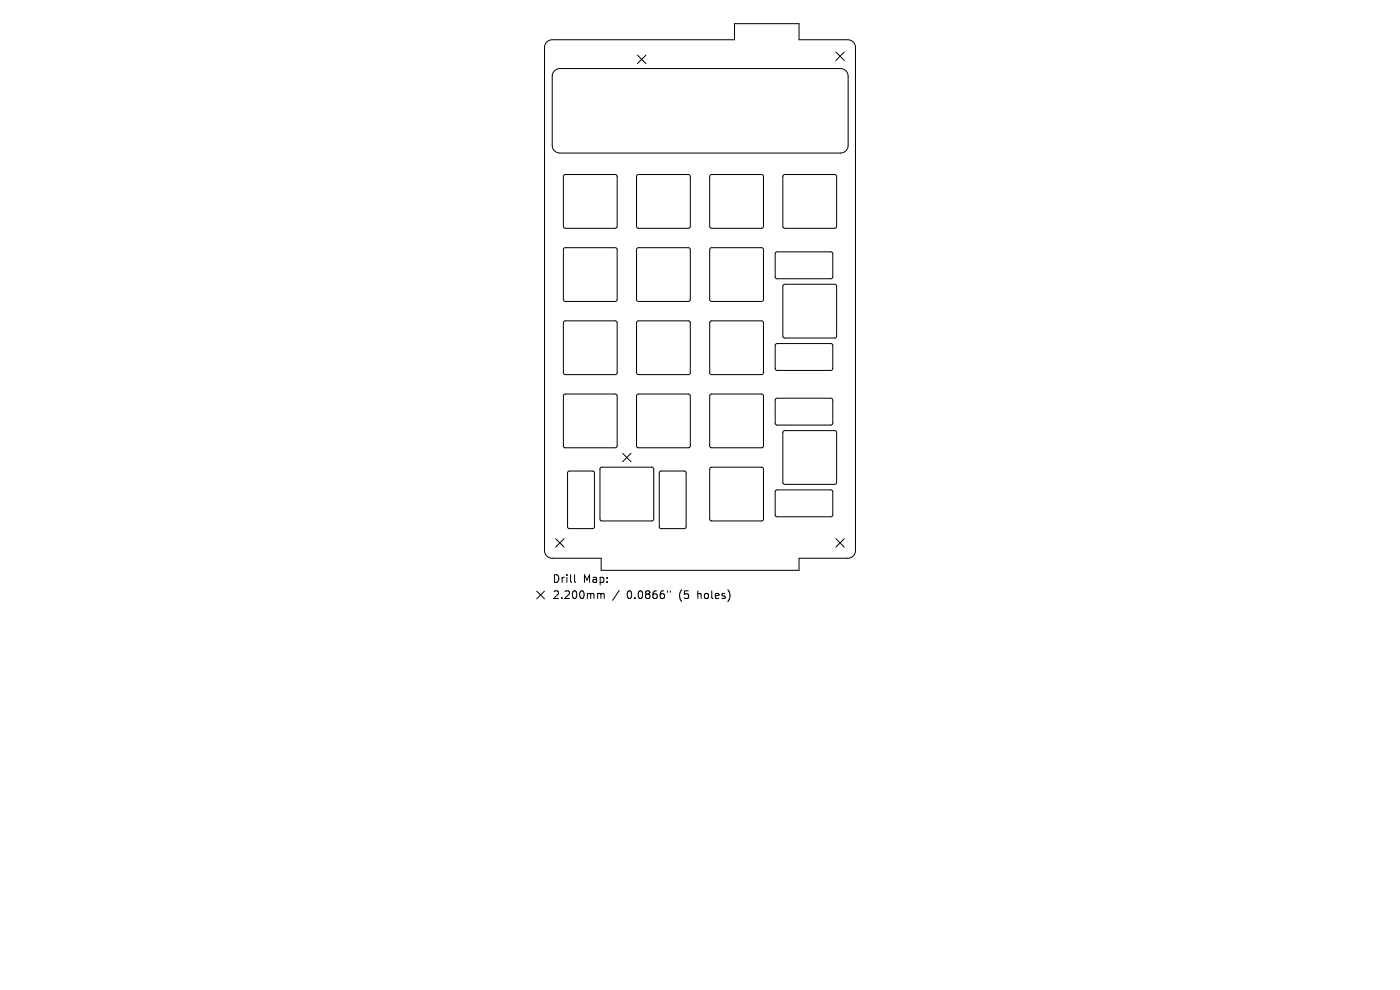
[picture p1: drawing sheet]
<svg xmlns="http://www.w3.org/2000/svg" width="297mm" height="210mm" viewBox="0 0 297 210" stroke-linecap="round" stroke-linejoin="round" font-family="sans-serif">
<defs><g id="words">
<g font-size="2.3">
<text x="117.1" y="123.9">Drill</text>
<text x="123.7" y="123.9">Map:</text>
<text x="117.1" y="127.3">2.200mm</text>
<text x="133" y="127.3">0.0866&quot;</text>
<text x="144.2" y="127.3">(5</text>
<text x="148.2" y="127.3">holes)</text>
</g>
</g></defs>
<g fill="none" stroke="#000" stroke-width=".21">
<path d="M116 8.9l.5-.3 .7-.2h38.6v-3.4h13.7v3.4h10.4a1.63 1.63 0 0 1 1.6 1.7v106.7a1.63 1.63 0 0 1-1.6 1.6h-10.4v2.6h-42v-2.6h-10.3a1.63 1.63 0 0 1-1.7-1.6v-106.7l.2-.7zM117.6 15l.5-.3 .7-.2h59.5a1.63 1.63 0 0 1 1.6 1.7v14.6a1.63 1.63 0 0 1-1.6 1.7h-59.5a1.63 1.63 0 0 1-1.6-1.7v-14.6l.1-.7zM135.2 11.7l1.8 1.8M137 11.7l-1.8 1.8M177.3 11l1.8 1.8M179.1 11l-1.8 1.8M119.6 37.1l.3-.1h10.6l.3 .1 .1 .3v10.6l-.1 .3-.3 .1h-10.6l-.3-.1-.1-.3v-10.6zM135.2 37.1l.2-.1h10.6l.3 .1 .1 .3v10.6l-.1 .3-.3 .1h-10.6l-.2-.1-.2-.3v-10.6zM150.7 37.1l.3-.1h10.6l.2 .1 .2 .3v10.6l-.2 .3-.2 .1h-10.6l-.3-.1-.1-.3v-10.6zM166.2 37.1l.3-.1h10.6l.3 .1 .1 .3v10.6l-.1 .3-.3 .1h-10.6l-.3-.1-.1-.3v-10.6zM119.6 52.7l.3-.2h10.6l.3 .2 .1 .3v10.5l-.1 .3-.3 .1h-10.6l-.3-.1-.1-.3v-10.5zM135.2 52.7l.2-.2h10.6l.3 .2 .1 .3v10.5l-.1 .3-.3 .1h-10.6l-.2-.1-.2-.3v-10.5z"/>
<path d="M150.7 52.7l.3-.2h10.6l.2 .2 .2 .3v10.5l-.2 .3-.2 .1h-10.6l-.3-.1-.1-.3v-10.5zM164.6 53.5l.3-.1 11.5 .1 .3 .3-.1 5.1-.3 .2h-11.6l-.3-.4v-4.9zM119.6 68.2l.3-.1h10.6l.3 .1 .1 .3v10.6l-.1 .2-.3 .2h-10.6l-.3-.2-.1-.2v-10.6zM135.2 68.2l.2-.1h10.6l.3 .1 .1 .3v10.6l-.1 .2-.3 .2h-10.6l-.2-.2-.2-.2v-10.6zM150.7 68.2l.3-.1h10.6l.2 .1 .2 .3v10.6l-.2 .2-.2 .2h-10.6l-.3-.2-.1-.2v-10.6zM164.6 73l.3-.1h11.5l.3 .4-.1 5-.3 .3-11.6-.1-.3-.3v-4.9zM166.2 60.4l.3-.1h10.6l.3 .1 .1 .3v10.6l-.1 .3-.3 .1h-10.6l-.3-.1-.1-.3v-10.6zM119.6 83.7l.3-.1h10.6l.3 .1 .1 .3v10.6l-.1 .3-.3 .1h-10.6l-.3-.1-.1-.3v-10.6zM127.4 99.2l.3-.1h10.6l.3 .1 .1 .3v10.6l-.1 .3-.3 .1h-10.6l-.3-.1-.1-.3v-10.6zM132.1 96.2l1.8 1.7M133.9 96.2l-1.8 1.7M135.2 83.7l.2-.1h10.6l.3 .1 .1 .3v10.6l-.1 .3-.3 .1h-10.6l-.2-.1-.2-.3v-10.6z"/>
<path d="M150.7 99.2l.3-.1h10.6l.2 .1 .2 .3v10.6l-.2 .3-.2 .1h-10.6l-.3-.1-.1-.3v-10.6zM150.7 83.7l.3-.1h10.6l.2 .1 .2 .3v10.6l-.2 .3-.2 .1h-10.6l-.3-.1-.1-.3v-10.6zM164.6 84.6l.3-.1h11.5l.3 .4-.1 5-.3 .3-11.6-.1-.3-.3v-4.9zM166.2 91.5l.3-.2h10.6l.3 .2 .1 .3v10.5l-.1 .3-.3 .1h-10.6l-.3-.1-.1-.3v-10.5zM117.9 114.3l1.8 1.8M119.7 114.3l-1.8 1.8M120.5 100l.3-.1h4.9l.4 .3v11.5l-.2 .4h-5.1l-.4-.2v-11.6zM140 100l.3-.1h4.9l.3 .3 .1 11.5-.3 .4h-5l-.4-.2v-11.6zM164.6 104l.3-.1 11.5 .1 .3 .3-.1 5.1-.3 .2h-11.6l-.3-.4v-4.9zM177.3 114.3l1.8 1.8M179.1 114.3l-1.8 1.8M113.9 125.4l1.6 1.6"/>
<path d="M115.5 125.4l-1.6 1.6M121.9 121.9v1.4l.2 .2M127 125.9l.5 .2M127.5 126.1l.2-.2 .4 .1 .1 1M127.5 126.1v.9M131.4 125.3l-1.4 2.1M141.6 125.3v.3M142.2 125.3v.3"/>
</g>
<use href="#words"/>
</svg>
